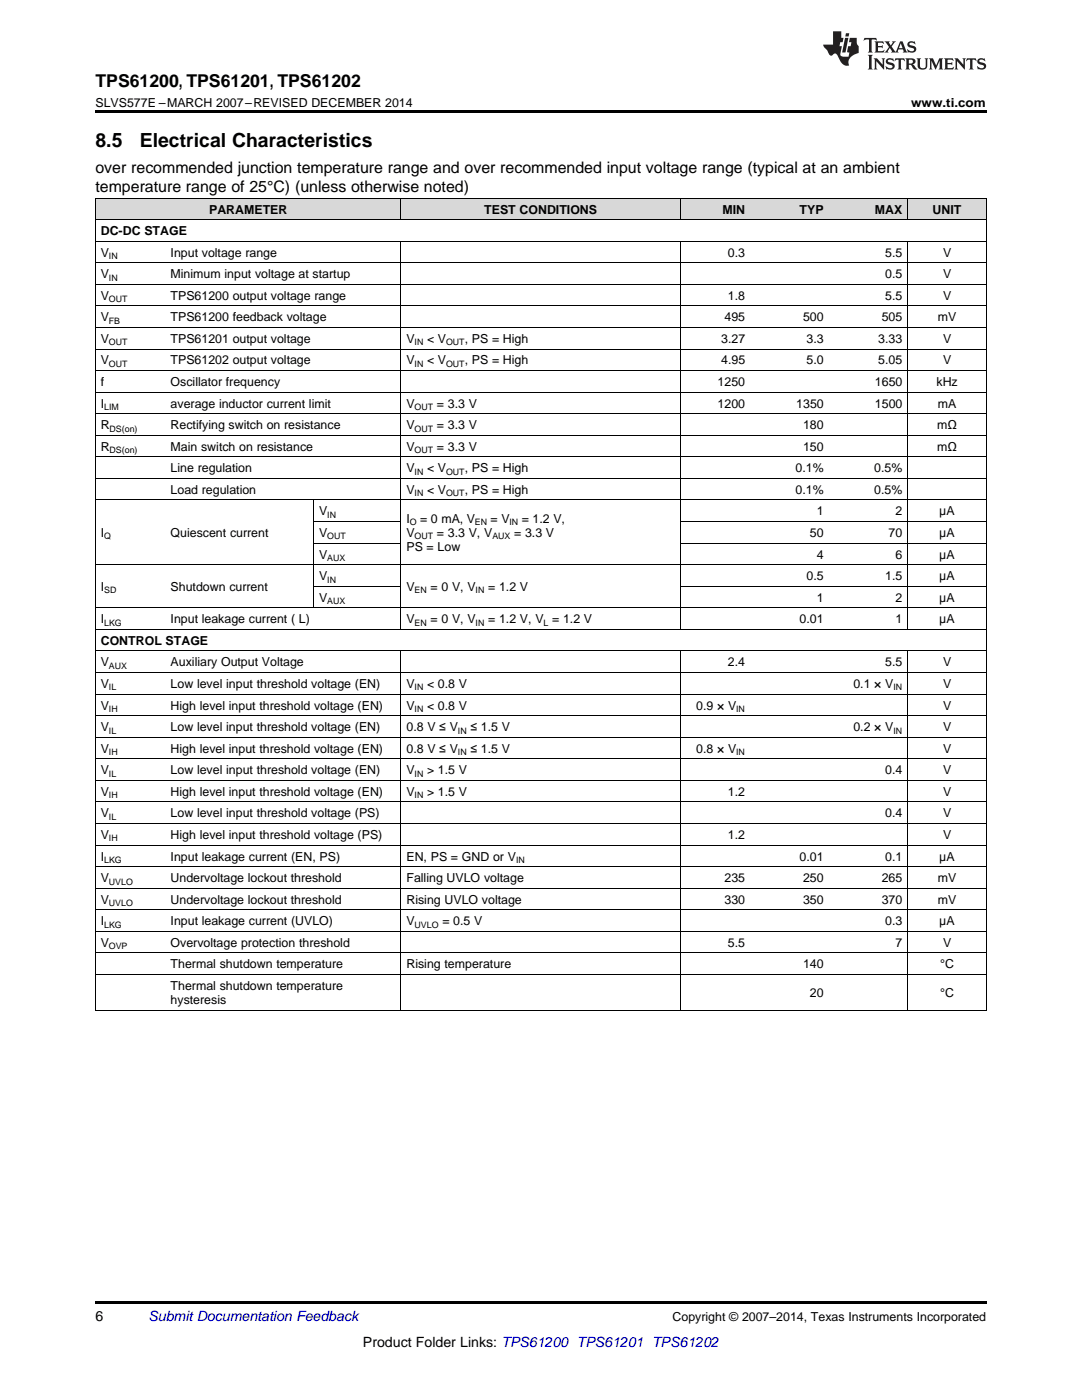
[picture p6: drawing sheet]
<svg xmlns="http://www.w3.org/2000/svg" width="216mm" height="279mm" viewBox="0 0 216 279" stroke-linecap="round" stroke-linejoin="round" font-family="sans-serif">
<defs><g id="words">
<g font-size="3.9">
<text x="19" y="29.3">8.5</text>
<text x="27.9" y="29.3">Electrical Characteristics</text>
</g>
<text font-size="3.5" x="19" y="17.3">TPS61200, TPS61201, TPS61202</text>
<g font-size="3.2">
<text x="19" y="34.4">over recommended junction temperature range and over recommended input voltage range (typical at an ambient</text>
<text x="19" y="38.3">temperature range of 25°C) (unless otherwise noted)</text>
</g>
<g font-size="2.8">
<text x="19" y="263.6">6</text>
<text x="72.4" y="268.9">Product Folder Links: TPS61200 TPS61201 TPS61202</text>
</g>
<text font-size="2.8" fill="#0000c8" x="29.6" y="263.6">Submit Documentation Feedback</text>
<g font-size="2.5">
<text x="19" y="21.4">SLVS577E –MARCH 2007–REVISED DECEMBER 2014</text>
<text x="181.8" y="21.4">www.ti.com</text>
<text x="20.1" y="46.9">DC-DC STAGE</text>
<text x="41.7" y="42.6">PARAMETER</text>
<text x="96.6" y="42.6">TEST CONDITIONS</text>
<text x="144.1" y="42.6">MIN</text>
<text x="159.6" y="42.6">TYP</text>
<text x="174.6" y="42.6">MAX</text>
<text x="186.1" y="42.6">UNIT</text>
<text x="20.1" y="51.2">V</text>
<text x="34" y="51.2">Input voltage range</text>
<text x="145.2" y="51.2">0.3</text>
<text x="176.6" y="51.2">5.5</text>
<text x="188.2" y="51.2">V</text>
<text x="20.1" y="55.5">V</text>
<text x="20.1" y="59.8">V</text>
<text x="34" y="55.5">Minimum input voltage at startup</text>
<text x="34" y="59.8">TPS61200 output voltage range</text>
<text x="145.2" y="59.8">1.8</text>
<text x="176.6" y="55.5">0.5</text>
<text x="176.6" y="59.8">5.5</text>
<text x="188.2" y="55.5">V</text>
<text x="188.2" y="59.8">V</text>
<text x="20.1" y="64.1">V</text>
<text x="34" y="64.1">TPS61200 feedback voltage</text>
<text x="144.6" y="64.1">495</text>
<text x="160.2" y="64.1">500</text>
<text x="175.9" y="64.1">505</text>
<text x="187.1" y="64.1">mV</text>
<text x="20.1" y="68.4">V</text>
<text x="34" y="68.4">TPS61201 output voltage</text>
<text x="81.1" y="68.4">V</text>
<text x="85.2" y="68.4">&lt; V</text>
<text x="92.7" y="68.4">, PS = High</text>
<text x="143.9" y="68.4">3.27</text>
<text x="160.9" y="68.4">3.3</text>
<text x="175.3" y="68.4">3.33</text>
<text x="188.2" y="68.4">V</text>
<text x="20.1" y="72.7">V</text>
<text x="20.1" y="77">f</text>
<text x="34" y="72.7">TPS61202 output voltage</text>
<text x="34" y="77">Oscillator frequency</text>
<text x="81.1" y="72.7">V</text>
<text x="85.2" y="72.7">&lt; V</text>
<text x="92.7" y="72.7">, PS = High</text>
<text x="143.2" y="77">1250</text>
<text x="143.9" y="72.7">4.95</text>
<text x="160.9" y="72.7">5.0</text>
<text x="174.6" y="77">1650</text>
<text x="175.3" y="72.7">5.05</text>
<text x="186.9" y="77">kHz</text>
<text x="188.2" y="72.7">V</text>
<text x="20.1" y="81.4">I</text>
<text x="34" y="81.4">average inductor current limit</text>
<text x="81.1" y="81.4">V</text>
<text x="87.2" y="81.4">= 3.3 V</text>
<text x="143.2" y="81.4">1200</text>
<text x="158.9" y="81.4">1350</text>
<text x="174.6" y="81.4">1500</text>
<text x="187.1" y="81.4">mA</text>
<text x="20.1" y="85.7">R</text>
<text x="20.1" y="90">R</text>
<text x="34" y="85.7">Rectifying switch on resistance</text>
<text x="34" y="90">Main switch on resistance</text>
<text x="81.1" y="85.7">V</text>
<text x="81.1" y="90">V</text>
<text x="87.2" y="85.7">= 3.3 V</text>
<text x="87.2" y="90">= 3.3 V</text>
<text x="160.2" y="85.7">180</text>
<text x="160.2" y="90">150</text>
<text x="187" y="85.7">mΩ</text>
<text x="187" y="90">mΩ</text>
<text x="34" y="94.3">Line regulation</text>
<text x="81.1" y="94.3">V</text>
<text x="85.2" y="94.3">&lt; V</text>
<text x="92.7" y="94.3">, PS = High</text>
<text x="158.7" y="94.3">0.1%</text>
<text x="174.4" y="94.3">0.5%</text>
<text x="34" y="98.6">Load regulation</text>
<text x="81.1" y="98.6">V</text>
<text x="85.2" y="98.6">&lt; V</text>
<text x="92.7" y="98.6">, PS = High</text>
<text x="158.7" y="98.6">0.1%</text>
<text x="174.4" y="98.6">0.5%</text>
<text x="20.1" y="107.2">I</text>
<text x="34" y="107.2">Quiescent current</text>
<text x="63.7" y="102.9">V</text>
<text x="63.7" y="107.2">V</text>
<text x="81.1" y="104.4">I</text>
<text x="81.1" y="107.2">V</text>
<text x="83.8" y="104.4">= 0 mA, V</text>
<text x="87.2" y="107.2">= 3.3 V, V</text>
<text x="97.9" y="104.4">= V</text>
<text x="102.6" y="107.2">= 3.3 V</text>
<text x="104.1" y="104.4">= 1.2 V,</text>
<text x="161.6" y="107.2">50</text>
<text x="163" y="102.9">1</text>
<text x="177.3" y="107.2">70</text>
<text x="178.7" y="102.9">2</text>
<text x="187.4" y="102.9">μA</text>
<text x="187.4" y="107.2">μA</text>
<text x="63.7" y="111.5">V</text>
<text x="81.1" y="110">PS = Low</text>
<text x="163" y="111.5">4</text>
<text x="178.7" y="111.5">6</text>
<text x="187.4" y="111.5">μA</text>
<text x="20.1" y="117.9">I</text>
<text x="34" y="117.9">Shutdown current</text>
<text x="63.7" y="115.8">V</text>
<text x="81.1" y="117.9">V</text>
<text x="85.9" y="117.9">= 0 V, V</text>
<text x="97.4" y="117.9">= 1.2 V</text>
<text x="160.9" y="115.8">0.5</text>
<text x="176.6" y="115.8">1.5</text>
<text x="187.4" y="115.8">μA</text>
<text x="20.1" y="124.4">I</text>
<text x="34" y="124.4">Input leakage current ( L)</text>
<text x="63.7" y="120.1">V</text>
<text x="81.1" y="124.4">V</text>
<text x="85.9" y="124.4">= 0 V, V</text>
<text x="97.4" y="124.4">= 1.2 V, V = 1.2 V</text>
<text x="159.6" y="124.4">0.01</text>
<text x="163" y="120.1">1</text>
<text x="178.7" y="120.1">2</text>
<text x="178.7" y="124.4">1</text>
<text x="187.4" y="120.1">μA</text>
<text x="187.4" y="124.4">μA</text>
<text x="20.1" y="128.7">CONTROL STAGE</text>
<text x="20.1" y="133">V</text>
<text x="20.1" y="137.3">V</text>
<text x="34" y="133">Auxiliary Output Voltage</text>
<text x="34" y="137.3">Low level input threshold voltage (EN)</text>
<text x="81.1" y="137.3">V</text>
<text x="85.2" y="137.3">&lt; 0.8 V</text>
<text x="145.2" y="133">2.4</text>
<text x="170.3" y="137.3">0.1 × V</text>
<text x="176.6" y="133">5.5</text>
<text x="188.2" y="133">V</text>
<text x="188.2" y="137.3">V</text>
<text x="20.1" y="141.6">V</text>
<text x="34" y="141.6">High level input threshold voltage (EN)</text>
<text x="81.1" y="141.6">V</text>
<text x="85.2" y="141.6">&lt; 0.8 V</text>
<text x="138.9" y="141.6">0.9 × V</text>
<text x="188.2" y="141.6">V</text>
<text x="20.1" y="145.9">V</text>
<text x="34" y="145.9">Low level input threshold voltage (EN)</text>
<text x="81.1" y="145.9">0.8 V ≤ V</text>
<text x="93.9" y="145.9">≤ 1.5 V</text>
<text x="170.3" y="145.9">0.2 × V</text>
<text x="188.2" y="145.9">V</text>
<text x="20.1" y="150.2">V</text>
<text x="20.1" y="154.5">V</text>
<text x="34" y="150.2">High level input threshold voltage (EN)</text>
<text x="34" y="154.5">Low level input threshold voltage (EN)</text>
<text x="81.1" y="150.2">0.8 V ≤ V</text>
<text x="81.1" y="154.5">V</text>
<text x="85.2" y="154.5">&gt; 1.5 V</text>
<text x="93.9" y="150.2">≤ 1.5 V</text>
<text x="138.9" y="150.2">0.8 × V</text>
<text x="176.6" y="154.5">0.4</text>
<text x="188.2" y="150.2">V</text>
<text x="188.2" y="154.5">V</text>
<text x="20.1" y="158.8">V</text>
<text x="34" y="158.8">High level input threshold voltage (EN)</text>
<text x="81.1" y="158.8">V</text>
<text x="85.2" y="158.8">&gt; 1.5 V</text>
<text x="145.2" y="158.8">1.2</text>
<text x="188.2" y="158.8">V</text>
<text x="20.1" y="163.1">V</text>
<text x="20.1" y="167.4">V</text>
<text x="34" y="163.1">Low level input threshold voltage (PS)</text>
<text x="34" y="167.4">High level input threshold voltage (PS)</text>
<text x="145.2" y="167.4">1.2</text>
<text x="176.6" y="163.1">0.4</text>
<text x="188.2" y="163.1">V</text>
<text x="188.2" y="167.4">V</text>
<text x="20.1" y="171.7">I</text>
<text x="34" y="171.7">Input leakage current (EN, PS)</text>
<text x="81.1" y="171.7">EN, PS = GND or V</text>
<text x="159.6" y="171.7">0.01</text>
<text x="176.6" y="171.7">0.1</text>
<text x="187.4" y="171.7">μA</text>
<text x="20.1" y="176">V</text>
<text x="34" y="176">Undervoltage lockout threshold</text>
<text x="81.1" y="176">Falling UVLO voltage</text>
<text x="144.6" y="176">235</text>
<text x="160.2" y="176">250</text>
<text x="175.9" y="176">265</text>
<text x="187.1" y="176">mV</text>
<text x="20.1" y="180.3">V</text>
<text x="20.1" y="184.6">I</text>
<text x="34" y="180.3">Undervoltage lockout threshold</text>
<text x="34" y="184.6">Input leakage current (UVLO)</text>
<text x="81.1" y="180.3">Rising UVLO voltage</text>
<text x="81.1" y="184.6">V</text>
<text x="88.3" y="184.6">= 0.5 V</text>
<text x="144.6" y="180.3">330</text>
<text x="160.2" y="180.3">350</text>
<text x="175.9" y="180.3">370</text>
<text x="176.6" y="184.6">0.3</text>
<text x="187.1" y="180.3">mV</text>
<text x="187.4" y="184.6">μA</text>
<text x="20.1" y="188.9">V</text>
<text x="34" y="188.9">Overvoltage protection threshold</text>
<text x="145.2" y="188.9">5.5</text>
<text x="178.7" y="188.9">7</text>
<text x="188.2" y="188.9">V</text>
<text x="34" y="193.3">Thermal shutdown temperature</text>
<text x="34" y="197.6">Thermal shutdown temperature</text>
<text x="81.1" y="193.3">Rising temperature</text>
<text x="160.2" y="193.3">140</text>
<text x="187.6" y="193.3">°C</text>
<text x="34" y="200.4">hysteresis</text>
<text x="161.6" y="199">20</text>
<text x="187.6" y="199">°C</text>
<text x="134.2" y="263.6">Copyright © 2007–2014, Texas Instruments Incorporated</text>
</g>
<g font-size="1.8">
<text x="21.7" y="51.7">IN</text>
<text x="21.7" y="56">IN</text>
<text x="21.7" y="60.3">OUT</text>
<text x="21.7" y="64.6">FB</text>
<text x="21.7" y="68.9">OUT</text>
<text x="82.7" y="68.9">IN</text>
<text x="89" y="68.9">OUT</text>
<text x="21.7" y="73.2">OUT</text>
<text x="82.7" y="73.2">IN</text>
<text x="89" y="73.2">OUT</text>
<text x="20.8" y="81.8">LIM</text>
<text x="82.7" y="81.8">OUT</text>
<text x="21.9" y="86.1">DS(on)</text>
<text x="82.7" y="86.1">OUT</text>
<text x="21.9" y="90.5">DS(on)</text>
<text x="82.7" y="90.5">OUT</text>
<text x="82.7" y="94.8">IN</text>
<text x="89" y="94.8">OUT</text>
<text x="82.7" y="99.1">IN</text>
<text x="89" y="99.1">OUT</text>
<text x="20.8" y="107.7">Q</text>
<text x="65.3" y="103.4">IN</text>
<text x="65.3" y="107.7">OUT</text>
<text x="81.8" y="104.8">O</text>
<text x="82.7" y="107.7">OUT</text>
<text x="94.8" y="104.8">EN</text>
<text x="98.2" y="107.7">AUX</text>
<text x="101.7" y="104.8">IN</text>
<text x="65.3" y="112">AUX</text>
<text x="20.8" y="118.4">SD</text>
<text x="65.3" y="116.3">IN</text>
<text x="82.7" y="118.4">EN</text>
<text x="94.9" y="118.4">IN</text>
<text x="20.8" y="124.9">LKG</text>
<text x="65.3" y="120.6">AUX</text>
<text x="82.7" y="124.9">EN</text>
<text x="94.9" y="124.9">IN</text>
<text x="108.5" y="124.9">L</text>
<text x="21.7" y="133.5">AUX</text>
<text x="21.7" y="137.8">IL</text>
<text x="82.7" y="137.8">IN</text>
<text x="178.3" y="137.8">IN</text>
<text x="21.7" y="142.1">IH</text>
<text x="82.7" y="142.1">IN</text>
<text x="146.9" y="142.1">IN</text>
<text x="21.7" y="146.4">IL</text>
<text x="91.4" y="146.4">IN</text>
<text x="178.3" y="146.4">IN</text>
<text x="21.7" y="150.7">IH</text>
<text x="21.7" y="155">IL</text>
<text x="82.7" y="155">IN</text>
<text x="91.4" y="150.7">IN</text>
<text x="146.9" y="150.7">IN</text>
<text x="21.7" y="159.3">IH</text>
<text x="82.7" y="159.3">IN</text>
<text x="21.7" y="163.6">IL</text>
<text x="21.7" y="167.9">IH</text>
<text x="20.8" y="172.2">LKG</text>
<text x="103" y="172.2">IN</text>
<text x="21.7" y="176.5">UVLO</text>
<text x="20.8" y="185.1">LKG</text>
<text x="21.7" y="180.8">UVLO</text>
<text x="82.7" y="185.1">UVLO</text>
<text x="21.7" y="189.4">OVP</text>
</g>
</g></defs>
<g fill="#d8d8d8">
<path d="M19 39.6h14v4.3h-14z"/>
<path d="M33 39.6h29.6v4.3h-29.6z"/>
<path d="M62.6 39.6h17.4v4.3h-17.4z"/>
<path d="M80 39.6h55.8v4.3h-55.8z"/>
<path d="M135.8 39.6h14v4.3h-14z"/>
<path d="M149.8 39.6h15.7v4.3h-15.7z"/>
<path d="M165.5 39.6h15.7v4.3h-15.7z"/>
<path d="M181.2 39.6h15.6v4.3h-15.6z"/>
</g>
<path d="M19 22h177.8v.5h-177.8zM19 201.6h.2zM62.5 201.6h.1zM79.9 201.6h.1zM135.7 201.6h.1zM149.6 201.6h.2zM165.3 201.6h.2zM181 201.6h.2zM196.7 201.6h.1zM19 259.7h177.8v.5h-177.8z" fill="#000"/>
<g fill="none" stroke="#000" stroke-width=".2">
<path d="M19 39.5h177.8M19.1 39.5v162.1M80 39.5v4.4M135.8 39.5v4.4M181.1 39.5v4.4M196.8 39.5v162.1M19 56.7h177.8M19 52.4h177.8M19 48.1h177.8M19 43.8h177.8M80 48.2v77.5M135.8 48.2v77.5"/>
<path d="M181.1 48.2v77.5M19 78.3h177.8M19 74h177.8M19 69.7h177.8M19 65.4h177.8M19 61h177.8M19 99.8h177.8M19 95.5h177.8M19 91.2h177.8M19 86.9h177.8M19 82.6h177.8M62.6 99.8v21.6"/>
<path d="M19 112.7h177.8M62.6 117h17.4M62.6 108.4h17.4M62.6 104.1h17.4M135.8 117h61M135.8 108.4h61M135.8 104.1h61M19 138.5h177.8M19 134.2h177.8M19 129.9h177.8M19 125.6h177.8M19 121.3h177.8"/>
<path d="M80 129.9v71.7M135.8 129.9v71.7M181.1 129.9v71.7M19 155.7h177.8M19 151.4h177.8M19 147.1h177.8M19 142.8h177.8M19 177.3h177.8M19 172.9h177.8M19 168.6h177.8M19 164.3h177.8M19 160h177.8"/>
<path d="M19 194.5h177.8M19 190.2h177.8M19 185.9h177.8M19 181.6h177.8M19 201.6h177.8"/>
</g>
<g fill="#231f20">
<path d="M172.5 7.6l-.1 .5 .4-.2h.6v.1v2.1l-.2 .4h.9l-.2-.4v-2.1l.1-.1h.5l.5 .2-.2-.5zM174.5 8.3l.2 .3v1.5l-.2 .4h1.8l.2-.6a1.04 1.04 0 0 1-1.3 .2v-.7h.6l.3 .2v-.6l-.3 .2h-.6v-.6l.8-.1 .4 .3-.2-.5zM176.5 8.3l.9 1.1-.9 1.1h.8l-.2-.2 .4-.7 .5 .7-.2 .2h1.5l-.2-.2 .2-.4h.9l.1 .4-.2 .2h1l-.3-.3-.7-1.9h-.5l-.9 2-.8-1 .9-1h-.8l.1 .3-.4 .5-.3-.6 .1-.2zM179.7 8.6l.4 1h-.7zM181.3 8.4a.63 .63 0 0 0-.2 .7 .63 .63 0 0 0 .6 .4l.6 .2 .1 .2a.75 .75 0 0 1-.7 .4 .75 .75 0 0 1-.6-.5l.1 .7 .1-.1a1.11 1.11 0 0 0 1.5-.6 1.13 1.13 0 0 0-1.2-.8l-.1-.4a1.04 1.04 0 0 1 1.2 .2l-.2-.5-.2 .1-.4-.2zM173.2 10.9l.2 .4v2.2l-.2 .4h1l-.3-.4v-2.2l.3-.4zM174.3 11.6l.3 .4v1.5l-.3 .4h.8l-.2-.4v-1.3l1.5 1.7v-1.9l.2-.4h-.7l.2 .4v.9l-1.1-1.3zM177 11.8a.62 .62 0 0 0-.2 .7 .62 .62 0 0 0 .6 .4l.6 .1 .1 .3a.76 .76 0 0 1-.7 .3 .76 .76 0 0 1-.7-.4l.2 .7 .1-.1a1.11 1.11 0 0 0 1.5-.6 1.13 1.13 0 0 0-1.2-.8l-.1-.4a1.04 1.04 0 0 1 1.2 .2l-.2-.6-.2 .1-.5-.1zM178.7 11.6l-.2 .6a.61 .61 0 0 1 .8-.3v1.6l-.2 .4h.9l-.2-.4v-1.6a.63 .63 0 0 1 .7 .3l-.1-.6zM180.6 11.6l.3 .4v1.5l-.3 .4h1l-.2-.2-.1-.8 .6 .2a.76 .76 0 0 0 1.2 .7l-1-1a.58 .58 0 0 0 .6-.5 .58 .58 0 0 0-.5-.6zM181.4 11.9h.1a.45 .45 0 0 1 .5 .1 .45 .45 0 0 1 .1 .5l-.8 .2zM182.9 11.6l.2 .2a2.17 2.17 0 0 0 .3 1.9 .99 .99 0 0 0 1.6-.6v-1.1l.2-.4h-.7l.2 .2a1.92 1.92 0 0 1-.2 1.8 .6 .6 0 0 1-.9-.5v-1.1l.2-.4zM185.4 11.6l.2 .4v1.5l-.2 .4h.7l-.2-.4v-1.4l.8 1.8 .8-1.8v1.4l-.2 .4h.9l-.2-.4v-1.5l.2-.4h-.8l-.6 1.5-.6-1.5zM188.4 11.6l.2 .4v1.5l-.2 .4h1.8l.1-.6a1.04 1.04 0 0 1-1.2 .1v-.6h.5l.4 .2v-.6l-.4 .2h-.5v-.7h.8l.3 .3-.1-.6zM190.5 11.6l.2 .4v1.5l-.2 .4h.7l-.2-.4v-1.3l1.5 1.7v-1.9l.2-.4h-.7l.2 .4v.9l-1.1-1.3zM192.9 11.6l-.1 .6a.61 .61 0 0 1 .7-.3l.1 1.6-.3 .4h1l-.3-.4 .1-1.6a.63 .63 0 0 1 .7 .3l-.1-.6zM195.2 11.8a.62 .62 0 0 0-.2 .7 .62 .62 0 0 0 .6 .4l.6 .1 .1 .3a.76 .76 0 0 1-.7 .3 .76 .76 0 0 1-.6-.4l.1 .7 .1-.1a1.11 1.11 0 0 0 1.6-.6 1.13 1.13 0 0 0-1.3-.8l-.1-.4a1.04 1.04 0 0 1 1.2 .2l-.1-.6-.2 .1-.5-.1z"/>
<path d="M166.2 6.3v2.6h-1.9v.4l.8 .9a.91 .91 0 0 0 1 .8 .56 .56 0 0 1 .5-.3 .56 .56 0 0 1 .5 .3l.4 .8a1.53 1.53 0 0 0 1.9 1.2 1.54 1.54 0 0 1 1-2.1l.9-.3v-1.4a1.52 1.52 0 0 1-.4-1.6h-1.3l-.2 .8h.5l-.2 .8h-.5l-.1 1v.2l.4 .1-.2 .8a1.93 1.93 0 0 1-1.6-.3l.3-1.8h-.5l.2-.8h.4l.2-.8h-.4v-1.3zM168.6 7.6l-.6 2.9h.7l.6-2.9zM168.8 6.6l-.1 .7h.6l.2-.7z"/>
</g>
<use href="#words"/>
</svg>
